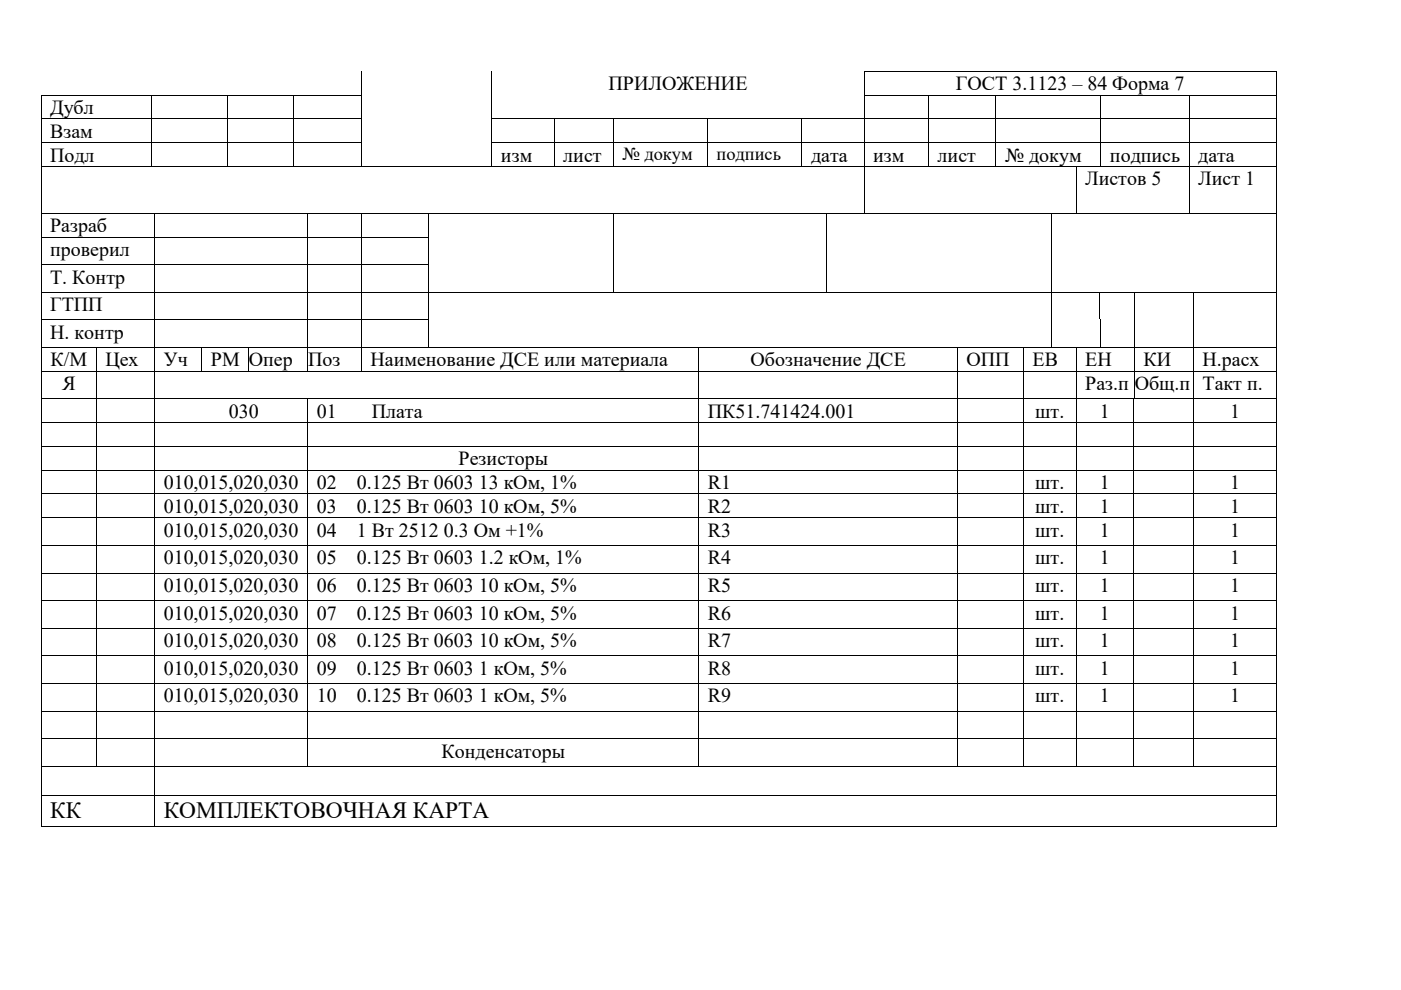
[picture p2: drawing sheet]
<svg xmlns="http://www.w3.org/2000/svg" width="297mm" height="210mm" viewBox="0 0 297 210" stroke-linecap="round" stroke-linejoin="round" font-family="sans-serif">
<defs><g id="words">
<g font-size="5">
<text x="10.6" y="173.4">КК</text>
<text x="34.7" y="173.4">КОМПЛЕКТОВОЧНАЯ КАРТА</text>
</g>
<g font-size="4.2">
<text x="129" y="19.1">ПРИЛОЖЕНИЕ</text>
<text x="202.7" y="19.1">ГОСТ 3.1123 – 84 Форма 7</text>
<text x="10.6" y="24.2">Дубл</text>
<text x="10.6" y="29.2">Взам</text>
<text x="10.6" y="34.2">Подл</text>
<text x="106.2" y="34.2">изм</text>
<text x="119.4" y="34.2">лист</text>
<text x="172" y="34.2">дата</text>
<text x="185.1" y="34.2">изм</text>
<text x="198.8" y="34.2">лист</text>
<text x="213.1" y="34.2">№ докум</text>
<text x="235.3" y="34.2">подпись</text>
<text x="254" y="34.2">дата</text>
<text x="230.1" y="39.3">Листов 5</text>
<text x="254" y="39.3">Лист 1</text>
<text x="10.6" y="49.2">Разраб</text>
<text x="10.6" y="54.3">проверил</text>
<text x="10.6" y="60.1">Т. Контр</text>
<text x="10.6" y="66">ГТПП</text>
<text x="10.6" y="71.8">Н. контр</text>
<text x="10.7" y="77.7">К/М</text>
<text x="22.3" y="77.7">Цех</text>
<text x="34.7" y="77.7">Уч</text>
<text x="44.7" y="77.7">РМ</text>
<text x="52.7" y="77.7">Опер</text>
<text x="65.3" y="77.7">Поз</text>
<text x="78.6" y="77.7">Наименование ДСЕ или материала</text>
<text x="159.1" y="77.7">Обозначение ДСЕ</text>
<text x="204.9" y="77.7">ОПП</text>
<text x="218.9" y="77.7">ЕВ</text>
<text x="230.1" y="77.7">ЕН</text>
<text x="242.4" y="77.7">КИ</text>
<text x="255" y="77.7">Н.расх</text>
<text x="13.2" y="82.7">Я</text>
<text x="230.1" y="82.7">Раз.п</text>
<text x="240.6" y="82.7">Общ.п</text>
<text x="255" y="82.7">Такт п.</text>
<text x="48.5" y="88.6">030</text>
<text x="67.2" y="88.6">01</text>
<text x="78.8" y="88.6">Плата</text>
<text x="150.1" y="88.6">ПК51.741424.001</text>
<text x="219.5" y="88.6">шт.</text>
<text x="233.2" y="88.6">1</text>
<text x="260.8" y="88.6">1</text>
<text x="97.2" y="98.7">Резисторы</text>
<text x="34.7" y="103.7">010,015,020,030</text>
<text x="67.2" y="103.7">02</text>
<text x="75.6" y="103.7">0.125 Вт 0603 13 кОм, 1%</text>
<text x="150.1" y="103.7">R1</text>
<text x="219.5" y="103.7">шт.</text>
<text x="233.2" y="103.7">1</text>
<text x="260.8" y="103.7">1</text>
<text x="34.7" y="108.8">010,015,020,030</text>
<text x="34.7" y="113.8">010,015,020,030</text>
<text x="67.2" y="108.8">03</text>
<text x="67.2" y="113.8">04</text>
<text x="75.6" y="108.8">0.125 Вт 0603 10 кОм, 5%</text>
<text x="75.6" y="113.8">1 Вт 2512 0.3 Ом +1%</text>
<text x="150.1" y="108.8">R2</text>
<text x="150.1" y="113.8">R3</text>
<text x="219.5" y="113.8">шт.</text>
<text x="219.5" y="108.8">шт.</text>
<text x="233.2" y="113.8">1</text>
<text x="233.2" y="108.8">1</text>
<text x="260.8" y="108.8">1</text>
<text x="260.8" y="113.8">1</text>
<text x="34.7" y="119.7">010,015,020,030</text>
<text x="67.2" y="119.7">05</text>
<text x="75.6" y="119.7">0.125 Вт 0603 1.2 кОм, 1%</text>
<text x="150.1" y="119.7">R4</text>
<text x="219.5" y="119.7">шт.</text>
<text x="233.2" y="119.7">1</text>
<text x="260.8" y="119.7">1</text>
<text x="34.7" y="125.5">010,015,020,030</text>
<text x="67.2" y="125.5">06</text>
<text x="75.6" y="125.5">0.125 Вт 0603 10 кОм, 5%</text>
<text x="150.1" y="125.5">R5</text>
<text x="219.5" y="125.5">шт.</text>
<text x="233.2" y="125.5">1</text>
<text x="260.8" y="125.5">1</text>
<text x="34.7" y="131.4">010,015,020,030</text>
<text x="67.2" y="131.4">07</text>
<text x="75.6" y="131.4">0.125 Вт 0603 10 кОм, 5%</text>
<text x="150.1" y="131.4">R6</text>
<text x="219.5" y="131.4">шт.</text>
<text x="233.2" y="131.4">1</text>
<text x="260.8" y="131.4">1</text>
<text x="34.7" y="137.2">010,015,020,030</text>
<text x="67.2" y="137.2">08</text>
<text x="75.6" y="137.2">0.125 Вт 0603 10 кОм, 5%</text>
<text x="150.1" y="137.2">R7</text>
<text x="219.5" y="137.2">шт.</text>
<text x="233.2" y="137.2">1</text>
<text x="260.8" y="137.2">1</text>
<text x="34.7" y="143.1">010,015,020,030</text>
<text x="67.2" y="143.1">09</text>
<text x="75.6" y="143.1">0.125 Вт 0603 1 кОм, 5%</text>
<text x="150.1" y="143.1">R8</text>
<text x="219.5" y="143.1">шт.</text>
<text x="233.2" y="143.1">1</text>
<text x="260.8" y="143.1">1</text>
<text x="34.7" y="148.9">010,015,020,030</text>
<text x="67.2" y="148.9">10</text>
<text x="75.6" y="148.9">0.125 Вт 0603 1 кОм, 5%</text>
<text x="150.1" y="148.9">R9</text>
<text x="219.5" y="148.9">шт.</text>
<text x="233.2" y="148.9">1</text>
<text x="260.8" y="148.9">1</text>
<text x="93.6" y="160.7">Конденсаторы</text>
</g>
<g font-size="3.9">
<text x="131.9" y="33.9">№ докум</text>
<text x="151.9" y="33.9">подпись</text>
</g>
</g></defs>
<g fill="#000">
<path d="M76.6 15h.1v.2h-.1zM104.2 15h.2v.2h-.2zM183.1 15h.2v.2h-.2zM270.6 15h.2v.2h-.2zM8.6 20.1h.2v.1h-.2zM8.6 25.1h.2v.2h-.2zM8.6 30.1h.2v.2h-.2zM8.6 35.2h.2v.1h-.2zM8.8 20.1h.2v.1h-.2zM32.1 20.1h.2v.1h-.2zM32.1 25.1h.2v.2h-.2zM32.1 30.1h.2v.2h-.2z"/>
<path d="M32.1 35.2h.2v.1h-.2zM48.1 20.1h.2v.1h-.2zM48.1 25.1h.2v.2h-.2zM48.1 30.1h.2v.2h-.2zM48.1 35.2h.2v.1h-.2zM62.2 20.1h.2v.1h-.2zM62.2 25.1h.2v.2h-.2zM62.2 30.1h.2v.2h-.2zM62.2 35.2h.2v.1h-.2zM76.6 20.1h.1v.1h-.1zM76.6 25.1h.1v.2h-.1zM76.6 30.1h.1v.2h-.1z"/>
<path d="M76.6 35.2h.1v.1h-.1zM104.2 20.1h.2v.1h-.2zM104.2 25.1h.2v.2h-.2zM104.2 30.1h.2v.2h-.2zM104.2 35.2h.2v.1h-.2zM117.4 25.1h.2v.2h-.2zM117.4 30.1h.2v.2h-.2zM117.4 35.2h.2v.1h-.2zM129.9 25.1h.2v.2h-.2zM129.9 30.1h.2v.2h-.2zM129.9 35.2h.2v.1h-.2zM149.9 25.1h.2v.2h-.2z"/>
<path d="M149.9 30.1h.2v.2h-.2zM149.9 35.2h.2v.1h-.2zM169.9 25.1h.2v.2h-.2zM169.9 30.1h.2v.2h-.2zM169.9 35.2h.2v.1h-.2zM183.1 20.1h.2v.1h-.2zM183.1 25.1h.2v.2h-.2zM183.1 30.1h.2v.2h-.2zM183.1 35.2h.2v.1h-.2zM196.8 20.1h.1v.1h-.1zM196.8 25.1h.1v.2h-.1zM196.8 30.1h.1v.2h-.1z"/>
<path d="M196.8 35.2h.1v.1h-.1zM211.1 20.1h.1v.1h-.1zM211.1 25.1h.1v.2h-.1zM211.1 30.1h.1v.2h-.1zM211.1 35.2h.1v.1h-.1zM228.1 35.2h.2v.1h-.2zM233.3 20.1h.2v.1h-.2zM233.3 25.1h.2v.2h-.2zM233.3 30.1h.2v.2h-.2zM233.3 35.2h.2v.1h-.2zM252 20.1h.2v.1h-.2zM252 25.1h.2v.2h-.2z"/>
<path d="M252 30.1h.2v.2h-.2zM252 35.2h.2v.1h-.2zM270.6 20.1h.2v.1h-.2zM270.6 25.1h.2v.2h-.2zM270.6 30.1h.2v.2h-.2zM270.6 35.2h.2v.1h-.2zM8.6 45.1h.2v.2h-.2zM8.6 50.2h.2v.1h-.2zM8.6 56h.2v.2h-.2zM32.7 45.1h.1v.2h-.1zM32.7 50.2h.1v.1h-.1zM32.7 56h.1v.2h-.1z"/>
<path d="M65.2 45.1h.2v.2h-.2zM65.2 50.2h.2v.1h-.2zM65.2 56h.2v.2h-.2zM76.6 45.1h.1v.2h-.1zM76.6 50.2h.1v.1h-.1zM76.6 56h.1v.2h-.1zM90.7 45.1h.2v.2h-.2zM90.7 50.2h.2v.1h-.2zM90.7 56h.2v.2h-.2zM129.9 45.1h.2v.2h-.2zM129.9 50.2h.2v.1h-.2zM129.9 56h.2v.2h-.2z"/>
<path d="M175.2 45.1h.2v.2h-.2zM175.2 50.2h.2v.1h-.2zM175.2 56h.2v.2h-.2zM183.1 45.1h.2v.2h-.2zM222.8 45.1h.1v.2h-.1zM222.8 50.2h.1v.1h-.1zM222.8 56h.1v.2h-.1zM228.1 45.1h.2v.2h-.2zM252 45.1h.2v.2h-.2zM270.6 45.1h.2v.2h-.2zM270.6 50.2h.2v.1h-.2zM270.6 56h.2v.2h-.2z"/>
<path d="M8.6 61.8h.2v.2h-.2zM8.6 67.7h.2v.2h-.2zM8.6 73.6h.2v.1h-.2zM8.6 78.6h.2v.2h-.2zM20.4 73.6h.1v.1h-.1zM20.4 78.6h.1v.2h-.1zM32.7 61.8h.1v.2h-.1zM32.7 67.7h.1v.2h-.1zM32.7 73.6h.1v.1h-.1zM32.7 78.6h.1v.2h-.1zM42.7 73.6h.1v.1h-.1zM42.7 78.6h.1v.2h-.1z"/>
<path d="M52.7 73.6h.1v.1h-.1zM52.7 78.6h.1v.2h-.1zM65.2 61.8h.2v.2h-.2zM65.2 67.7h.2v.2h-.2zM65.2 73.6h.2v.1h-.2zM65.2 78.6h.2v.2h-.2zM76.6 61.8h.1v.2h-.1zM76.6 67.7h.1v.2h-.1zM76.6 73.6h.1v.1h-.1zM76.6 78.6h.1v.2h-.1zM90.7 61.8h.2v.2h-.2zM90.7 67.7h.2v.2h-.2z"/>
<path d="M90.7 73.6h.2v.1h-.2zM129.9 61.8h.2v.2h-.2zM148.1 73.6h.1v.1h-.1zM148.1 78.6h.1v.2h-.1zM175.2 61.8h.2v.2h-.2zM202.9 73.6h.2v.1h-.2zM202.9 78.6h.2v.2h-.2zM217 73.6h.1v.1h-.1zM217 78.6h.1v.2h-.1zM222.8 61.8h.1v.2h-.1zM222.8 67.7h.1v.2h-.1zM222.8 73.6h.1v.1h-.1z"/>
<path d="M228.1 73.6h.2v.1h-.2zM228.1 78.6h.2v.2h-.2zM233.1 61.8h.2v.2h-.2zM233.3 67.7h.2v.2h-.2zM233.3 73.6h.2v.1h-.2zM240.4 61.8h.2v.2h-.2zM240.4 67.7h.2v.2h-.2zM240.4 73.6h.2v.1h-.2zM240.4 78.6h.2v.2h-.2zM253 61.8h.1v.2h-.1zM253 67.7h.1v.2h-.1zM253 73.6h.1v.1h-.1z"/>
<path d="M253 78.6h.1v.2h-.1zM270.6 61.8h.2v.2h-.2zM270.6 67.7h.2v.2h-.2zM270.6 73.6h.2v.1h-.2zM270.6 78.6h.2v.2h-.2zM8.6 84.5h.2v.1h-.2zM8.6 89.5h.2v.2h-.2zM8.6 94.6h.2v.1h-.2zM8.6 99.6h.2v.2h-.2zM20.4 84.5h.1v.1h-.1zM20.4 89.5h.1v.2h-.1zM20.4 94.6h.1v.1h-.1z"/>
<path d="M20.4 99.6h.1v.2h-.1zM32.7 84.5h.1v.1h-.1zM32.7 89.5h.1v.2h-.1zM32.7 94.6h.1v.1h-.1zM32.7 99.6h.1v.2h-.1zM65.2 84.5h.2v.1h-.2zM65.2 89.5h.2v.2h-.2zM65.2 94.6h.2v.1h-.2zM65.2 99.6h.2v.2h-.2zM148.1 84.5h.1v.1h-.1zM148.1 89.5h.1v.2h-.1zM148.1 94.6h.1v.1h-.1z"/>
<path d="M148.1 99.6h.1v.2h-.1zM202.9 84.5h.2v.1h-.2zM202.9 89.5h.2v.2h-.2zM202.9 94.6h.2v.1h-.2zM202.9 99.6h.2v.2h-.2zM217 84.5h.1v.1h-.1zM217 89.5h.1v.2h-.1zM217 94.6h.1v.1h-.1zM217 99.6h.1v.2h-.1zM228.1 84.5h.2v.1h-.2zM228.1 89.5h.2v.2h-.2zM228.1 94.6h.2v.1h-.2z"/>
<path d="M228.1 99.6h.2v.2h-.2zM240.3 84.5h.1v.1h-.1zM240.3 89.5h.1v.2h-.1zM240.3 94.6h.1v.1h-.1zM240.3 99.6h.1v.2h-.1zM240.4 84.5h.2v.1h-.2zM253 84.5h.1v.1h-.1zM253 89.5h.1v.2h-.1zM253 94.6h.1v.1h-.1zM253 99.6h.1v.2h-.1zM270.6 84.5h.2v.1h-.2zM270.6 89.5h.2v.2h-.2z"/>
<path d="M270.6 94.6h.2v.1h-.2zM270.6 99.6h.2v.2h-.2zM8.6 104.6h.2v.2h-.2zM8.6 109.7h.2v.2h-.2zM8.6 115.5h.2v.2h-.2zM20.4 104.6h.1v.2h-.1zM20.4 109.7h.1v.2h-.1zM20.4 115.5h.1v.2h-.1zM32.7 104.6h.1v.2h-.1zM32.7 109.7h.1v.2h-.1zM32.7 115.5h.1v.2h-.1zM65.2 104.6h.2v.2h-.2z"/>
<path d="M65.2 109.7h.2v.2h-.2zM65.2 115.5h.2v.2h-.2zM148.1 104.6h.1v.2h-.1zM148.1 109.7h.1v.2h-.1zM148.1 115.5h.1v.2h-.1zM202.9 104.6h.2v.2h-.2zM202.9 109.7h.2v.2h-.2zM202.9 115.5h.2v.2h-.2zM217 104.6h.1v.2h-.1zM217 109.7h.1v.2h-.1zM217 115.5h.1v.2h-.1zM228.1 104.6h.2v.2h-.2z"/>
<path d="M228.1 109.7h.2v.2h-.2zM228.1 115.5h.2v.2h-.2zM240.3 104.6h.1v.2h-.1zM240.3 109.7h.1v.2h-.1zM240.3 115.5h.1v.2h-.1zM253 104.6h.1v.2h-.1zM253 109.7h.1v.2h-.1zM253 115.5h.1v.2h-.1zM270.6 104.6h.2v.2h-.2zM270.6 109.7h.2v.2h-.2zM270.6 115.5h.2v.2h-.2zM8.6 121.4h.2v.2h-.2z"/>
<path d="M8.6 127.3h.2v.1h-.2zM8.6 133.1h.2v.2h-.2zM8.6 139h.2v.1h-.2zM20.4 121.4h.1v.2h-.1zM20.4 127.3h.1v.1h-.1zM20.4 133.1h.1v.2h-.1zM20.4 139h.1v.1h-.1zM32.7 121.4h.1v.2h-.1zM32.7 127.3h.1v.1h-.1zM32.7 133.1h.1v.2h-.1zM32.7 139h.1v.1h-.1zM65.2 121.4h.2v.2h-.2z"/>
<path d="M65.2 127.3h.2v.1h-.2zM65.2 133.1h.2v.2h-.2zM65.2 139h.2v.1h-.2zM148.1 121.4h.1v.2h-.1zM148.1 127.3h.1v.1h-.1zM148.1 133.1h.1v.2h-.1zM148.1 139h.1v.1h-.1zM202.9 121.4h.2v.2h-.2zM202.9 127.3h.2v.1h-.2zM202.9 133.1h.2v.2h-.2zM202.9 139h.2v.1h-.2zM217 121.4h.1v.2h-.1z"/>
<path d="M217 127.3h.1v.1h-.1zM217 133.1h.1v.2h-.1zM217 139h.1v.1h-.1zM228.1 121.4h.2v.2h-.2zM228.1 127.3h.2v.1h-.2zM228.1 133.1h.2v.2h-.2zM228.1 139h.2v.1h-.2zM240.3 121.4h.1v.2h-.1zM240.3 127.3h.1v.1h-.1zM240.3 133.1h.1v.2h-.1zM240.3 139h.1v.1h-.1zM253 121.4h.1v.2h-.1z"/>
<path d="M253 127.3h.1v.1h-.1zM253 133.1h.1v.2h-.1zM253 139h.1v.1h-.1zM270.6 121.4h.2v.2h-.2zM270.6 127.3h.2v.1h-.2zM270.6 133.1h.2v.2h-.2zM270.6 139h.2v.1h-.2zM8.6 144.8h.2v.2h-.2zM8.6 150.7h.2v.1h-.2zM8.6 156.5h.2v.2h-.2zM20.4 144.8h.1v.2h-.1zM20.4 150.7h.1v.1h-.1z"/>
<path d="M20.4 156.5h.1v.2h-.1zM32.7 144.8h.1v.2h-.1zM32.7 150.7h.1v.1h-.1zM32.7 156.5h.1v.2h-.1zM65.2 144.8h.2v.2h-.2zM65.2 150.7h.2v.1h-.2zM65.2 156.5h.2v.2h-.2zM148.1 144.8h.1v.2h-.1zM148.1 150.7h.1v.1h-.1zM148.1 156.5h.1v.2h-.1zM202.9 144.8h.2v.2h-.2zM202.9 150.7h.2v.1h-.2z"/>
<path d="M202.9 156.5h.2v.2h-.2zM217 144.8h.1v.2h-.1zM217 150.7h.1v.1h-.1zM217 156.5h.1v.2h-.1zM228.1 144.8h.2v.2h-.2zM228.1 150.7h.2v.1h-.2zM228.1 156.5h.2v.2h-.2zM240.3 144.8h.1v.2h-.1zM240.3 150.7h.1v.1h-.1zM240.3 156.5h.1v.2h-.1zM253 144.8h.1v.2h-.1zM253 150.7h.1v.1h-.1z"/>
<path d="M253 156.5h.1v.2h-.1zM270.6 144.8h.2v.2h-.2zM270.6 150.7h.2v.1h-.2zM270.6 156.5h.2v.2h-.2zM8.6 162.4h.2v.2h-.2zM8.6 168.7h.2v.1h-.2zM8.6 175.2h.2v.1h-.2zM20.4 162.4h.1v.2h-.1zM32.7 162.4h.1v.2h-.1zM32.7 168.7h.1v.1h-.1zM32.7 175.2h.1v.1h-.1zM65.2 162.4h.2v.2h-.2z"/>
<path d="M148.1 162.4h.1v.2h-.1zM202.9 162.4h.2v.2h-.2zM217 162.4h.1v.2h-.1zM228.1 162.4h.2v.2h-.2zM240.3 162.4h.1v.2h-.1zM253 162.4h.1v.2h-.1zM270.6 162.4h.2v.2h-.2zM270.6 168.7h.2v.1h-.2zM270.6 175.2h.2v.1h-.2z"/>
</g>
<g fill="none" stroke="#000" stroke-width=".21">
<path d="M76.7 15.2v4.9M104.3 15.2v4.9M183.2 15.2v4.9M183.3 15.1h87.3M270.7 15.2v4.9M8.7 20.2v4.9M8.7 25.3v4.8M8.7 30.3v4.9M8.7 35.3v9.8M8.8 25.2h23.3M8.8 30.2h23.3M8.8 35.3h23.3"/>
<path d="M9 20.2h23.1M32.2 20.2v4.9M32.2 25.3v4.8M32.2 30.3v4.9M32.3 20.2h15.8M32.3 25.2h15.8M32.3 30.2h15.8M32.3 35.3h15.8M48.2 20.2v4.9M48.2 25.3v4.8M48.2 30.3v4.9M48.3 20.2h13.9"/>
<path d="M48.3 25.2h13.9M48.3 30.2h13.9M48.3 35.3h13.9M62.3 20.2v4.9M62.3 25.3v4.8M62.3 30.3v4.9M62.4 20.2h14.2M62.4 25.2h14.2M62.4 30.2h14.2M62.4 35.3h14.2M76.7 20.2v4.9M76.7 25.3v4.8"/>
<path d="M76.7 30.3v4.9M76.7 35.3h27.5M104.3 20.2v4.9M104.3 25.3v4.8M104.3 30.3v4.9M104.4 25.2h13M104.4 30.2h13M104.4 35.3h13M117.5 25.3v4.8M117.5 30.3v4.9M117.6 25.2h12.3M117.6 30.2h12.3"/>
<path d="M117.6 35.3h12.3M130 25.3v4.8M130 30.3v4.9M130.1 25.2h19.8M130.1 30.2h19.8M130.1 35.3h19.8M150 25.3v4.8M150 30.3v4.9M150.1 25.2h19.8M150.1 30.2h19.8M150.1 35.3h19.8M170 25.3v4.8"/>
<path d="M170 30.3v4.9M170.1 25.2h13M170.1 30.2h13M170.1 35.3h13M183.2 20.2v4.9M183.2 25.3v4.8M183.2 30.3v4.9M183.2 35.3v9.8M183.3 20.2h13.5M183.3 25.2h13.5M183.3 30.2h13.5M183.3 35.3h13.5"/>
<path d="M196.8 20.2v4.9M196.8 25.3v4.8M196.8 30.3v4.9M196.9 20.2h14.2M196.9 25.2h14.2M196.9 30.2h14.2M196.9 35.3h14.2M211.2 20.2v4.9M211.2 25.3v4.8M211.2 30.3v4.9M211.2 20.2h22.1M211.2 25.2h22.1"/>
<path d="M211.2 30.2h22.1M211.2 35.3h16.9M228.2 35.3v9.8M228.3 35.3h5M233.4 20.2v4.9M233.4 25.3v4.8M233.4 30.3v4.9M233.5 20.2h18.5M233.5 25.2h18.5M233.5 30.2h18.5M233.5 35.3h18.5M252.1 20.2v4.9"/>
<path d="M252.1 25.3v4.8M252.1 30.3v4.9M252.1 35.3v9.8M252.2 20.2h18.4M252.2 25.2h18.4M252.2 30.2h18.4M252.2 35.3h18.4M270.7 20.2v4.9M270.7 25.3v4.8M270.7 30.3v4.9M270.7 35.3v9.8M8.7 45.3v4.9"/>
<path d="M8.7 50.3v5.7M8.7 56.2v5.6M8.8 45.2h23.9M8.8 50.2h23.9M8.8 56.1h23.9M32.8 45.3v4.9M32.8 50.3v5.7M32.8 56.2v5.6M32.8 45.2h32.4M32.8 50.2h32.4M32.8 56.1h32.4M65.3 45.3v4.9"/>
<path d="M65.3 50.3v5.7M65.3 56.2v5.6M65.4 45.2h11.2M65.4 50.2h11.2M65.4 56.1h11.2M76.7 45.3v4.9M76.7 50.3v5.7M76.7 56.2v5.6M76.7 45.2h14M76.7 50.2h14M76.7 56.1h14M90.8 45.3v4.9"/>
<path d="M90.8 50.3v5.7M90.8 56.2v5.6M90.9 45.2h39M130 45.3v4.9M130 50.3v5.7M130 56.2v5.6M130.1 45.2h45.1M175.3 45.3v4.9M175.3 50.3v5.7M175.3 56.2v5.6M175.4 45.2h7.7M183.3 45.2h39.5"/>
<path d="M222.8 45.3v4.9M222.8 50.3v5.7M222.8 56.2v5.6M222.9 45.2h5.2M228.3 45.2h23.7M252.2 45.2h18.4M270.7 45.3v4.9M270.7 50.3v5.7M270.7 56.2v5.6M8.7 62v5.7M8.7 67.9v5.7M8.7 73.7v4.9"/>
<path d="M8.7 78.8v5.7M8.8 61.9h23.9M8.8 67.8h23.9M8.8 73.7h11.6M8.8 78.7h11.6M20.4 73.7v4.9M20.4 78.8v5.7M20.5 73.7h12.2M20.5 78.7h12.2M32.8 62v5.7M32.8 67.9v5.7M32.8 73.7v4.9"/>
<path d="M32.8 78.8v5.7M32.8 61.9h32.4M32.8 67.8h32.4M32.8 73.7h9.9M32.8 78.7h9.9M42.8 73.7v4.9M42.8 73.7h9.9M42.8 78.7h9.9M52.7 73.7v4.9M52.8 73.7h12.4M52.8 78.7h12.4M65.3 62v5.7"/>
<path d="M65.3 67.9v5.7M65.3 73.7v4.9M65.4 61.9h11.2M65.4 67.8h11.2M65.4 73.7h11.2M65.4 78.7h11.2M76.7 62v5.7M76.7 67.9v5.7M76.7 73.7v4.9M76.7 61.9h14M76.7 67.8h14M76.7 73.7h14"/>
<path d="M76.7 78.7h71.4M90.8 62v5.7M90.8 67.9v5.7M90.9 61.9h39M90.9 73.7h57.2M130.1 61.9h45.1M148.2 73.7v4.9M148.2 78.8v5.7M148.2 73.7h54.7M148.2 78.7h54.7M175.4 61.9h47.4M203 73.7v4.9"/>
<path d="M203 78.8v5.7M203.1 73.7h13.9M203.1 78.7h13.9M217 73.7v4.9M217 78.8v5.7M217.1 73.7h5.7M217.1 78.7h11M222.8 62v5.7M222.8 67.9v5.7M222.9 61.9h10.2M222.9 73.7h5.2M228.2 73.7v4.9"/>
<path d="M228.2 78.8v5.7M228.3 73.7h5M228.3 78.7h12.1M233.2 62v5.7M233.3 61.9h7.1M233.4 67.9v5.7M233.5 73.7h6.9M240.5 62v5.7M240.5 67.9v5.7M240.5 73.7v4.9M240.5 78.8v5.7M240.6 61.9h12.4"/>
<path d="M240.6 73.7h12.4M240.6 78.7h12.4M253.1 62v5.7M253.1 67.9v5.7M253.1 73.7v4.9M253.1 78.8v5.7M253.1 61.9h17.5M253.1 73.7h17.5M253.1 78.7h17.5M270.7 62v5.7M270.7 67.9v5.7M270.7 73.7v4.9"/>
<path d="M270.7 78.8v5.7M8.7 84.6v4.9M8.7 89.7v4.9M8.7 94.7v4.9M8.7 99.8v4.8M8.8 84.5h11.6M8.8 89.6h11.6M8.8 94.7h11.6M8.8 99.7h11.6M20.4 84.6v4.9M20.4 89.7v4.9M20.4 94.7v4.9"/>
<path d="M20.4 99.8v4.8M20.5 84.5h12.2M20.5 89.6h12.2M20.5 94.7h12.2M20.5 99.7h12.2M32.8 84.6v4.9M32.8 89.7v4.9M32.8 94.7v4.9M32.8 99.8v4.8M32.8 84.5h32.4M32.8 89.6h32.4M32.8 94.7h32.4"/>
<path d="M32.8 99.7h32.4M65.3 84.6v4.9M65.3 89.7v4.9M65.3 94.7v4.9M65.3 99.8v4.8M65.4 84.5h82.7M65.4 89.6h82.7M65.4 94.7h82.7M65.4 99.7h82.7M148.2 84.6v4.9M148.2 89.7v4.9M148.2 94.7v4.9"/>
<path d="M148.2 99.8v4.8M148.2 84.5h54.7M148.2 89.6h54.7M148.2 94.7h54.7M148.2 99.7h54.7M203 84.6v4.9M203 89.7v4.9M203 94.7v4.9M203 99.8v4.8M203.1 84.5h13.9M203.1 89.6h13.9M203.1 94.7h13.9"/>
<path d="M203.1 99.7h13.9M217 84.6v4.9M217 89.7v4.9M217 94.7v4.9M217 99.8v4.8M217.1 84.5h11M217.1 89.6h11M217.1 94.7h11M217.1 99.7h11M228.2 84.6v4.9M228.2 89.7v4.9M228.2 94.7v4.9"/>
<path d="M228.2 99.8v4.8M228.3 84.5h12M228.3 89.6h12M228.3 94.7h12M228.3 99.7h12M240.4 84.6v4.9M240.4 89.7v4.9M240.4 94.7v4.9M240.4 99.8v4.8M240.4 89.6h12.6M240.4 94.7h12.6M240.4 99.7h12.6"/>
<path d="M240.6 84.5h12.4M253.1 84.6v4.9M253.1 89.7v4.9M253.1 94.7v4.9M253.1 99.8v4.8M253.1 84.5h17.5M253.1 89.6h17.5M253.1 94.7h17.5M253.1 99.7h17.5M270.7 84.6v4.9M270.7 89.7v4.9M270.7 94.7v4.9"/>
<path d="M270.7 99.8v4.8M8.7 104.8v4.9M8.7 109.9v5.6M8.7 115.7v5.7M8.8 104.7h11.6M8.8 109.8h11.6M8.8 115.6h11.6M20.4 104.8v4.9M20.4 109.9v5.6M20.4 115.7v5.7M20.5 104.7h12.2M20.5 109.8h12.2"/>
<path d="M20.5 115.6h12.2M32.8 104.8v4.9M32.8 109.9v5.6M32.8 115.7v5.7M32.8 104.7h32.4M32.8 109.8h32.4M32.8 115.6h32.4M65.3 104.8v4.9M65.3 109.9v5.6M65.3 115.7v5.7M65.4 104.7h82.7M65.4 109.8h82.7"/>
<path d="M65.4 115.6h82.7M148.2 104.8v4.9M148.2 109.9v5.6M148.2 115.7v5.7M148.2 104.7h54.7M148.2 109.8h54.7M148.2 115.6h54.7M203 104.8v4.9M203 109.9v5.6M203 115.7v5.7M203.1 104.7h13.9M203.1 109.8h13.9"/>
<path d="M203.1 115.6h13.9M217 104.8v4.9M217 109.9v5.6M217 115.7v5.7M217.1 104.7h11M217.1 109.8h11M217.1 115.6h11M228.2 104.8v4.9M228.2 109.9v5.6M228.2 115.7v5.7M228.3 104.7h12M228.3 109.8h12"/>
<path d="M228.3 115.6h12M240.4 104.8v4.9M240.4 109.9v5.6M240.4 115.7v5.7M240.4 104.7h12.6M240.4 109.8h12.6M240.4 115.6h12.6M253.1 104.8v4.9M253.1 109.9v5.6M253.1 115.7v5.7M253.1 104.7h17.5M253.1 109.8h17.5"/>
<path d="M253.1 115.6h17.5M270.7 104.8v4.9M270.7 109.9v5.6M270.7 115.7v5.7M8.7 121.6v5.7M8.7 127.4v5.7M8.7 133.3v5.7M8.7 139.1v5.7M8.8 121.5h11.6M8.8 127.3h11.6M8.8 133.2h11.6M8.8 139.1h11.6"/>
<path d="M20.4 121.6v5.7M20.4 127.4v5.7M20.4 133.3v5.7M20.4 139.1v5.7M20.5 121.5h12.2M20.5 127.3h12.2M20.5 133.2h12.2M20.5 139.1h12.2M32.8 121.6v5.7M32.8 127.4v5.7M32.8 133.3v5.7M32.8 139.1v5.7"/>
<path d="M32.8 121.5h32.4M32.8 127.3h32.4M32.8 133.2h32.4M32.8 139.1h32.4M65.3 121.6v5.7M65.3 127.4v5.7M65.3 133.3v5.7M65.3 139.1v5.7M65.4 121.5h82.7M65.4 127.3h82.7M65.4 133.2h82.7M65.4 139.1h82.7"/>
<path d="M148.2 121.6v5.7M148.2 127.4v5.7M148.2 133.3v5.7M148.2 139.1v5.7M148.2 121.5h54.7M148.2 127.3h54.7M148.2 133.2h54.7M148.2 139.1h54.7M203 121.6v5.7M203 127.4v5.7M203 133.3v5.7M203 139.1v5.7"/>
<path d="M203.1 121.5h13.9M203.1 127.3h13.9M203.1 133.2h13.9M203.1 139.1h13.9M217 121.6v5.7M217 127.4v5.7M217 133.3v5.7M217 139.1v5.7M217.1 121.5h11M217.1 127.3h11M217.1 133.2h11M217.1 139.1h11"/>
<path d="M228.2 121.6v5.7M228.2 127.4v5.7M228.2 133.3v5.7M228.2 139.1v5.7M228.3 121.5h12M228.3 127.3h12M228.3 133.2h12M228.3 139.1h12M240.4 121.6v5.7M240.4 127.4v5.7M240.4 133.3v5.7M240.4 139.1v5.7"/>
<path d="M240.4 121.5h12.6M240.4 127.3h12.6M240.4 133.2h12.6M240.4 139.1h12.6M253.1 121.6v5.7M253.1 127.4v5.7M253.1 133.3v5.7M253.1 139.1v5.7M253.1 121.5h17.5M253.1 127.3h17.5M253.1 133.2h17.5M253.1 139.1h17.5"/>
<path d="M270.7 121.6v5.7M270.7 127.4v5.7M270.7 133.3v5.7M270.7 139.1v5.7M8.7 145v5.7M8.7 150.8v5.7M8.7 156.7v5.7M8.8 144.9h11.6M8.8 150.7h11.6M8.8 156.6h11.6M20.4 145v5.7M20.4 150.8v5.7"/>
<path d="M20.4 156.7v5.7M20.5 144.9h12.2M20.5 150.7h12.2M20.5 156.6h12.2M32.8 145v5.7M32.8 150.8v5.7M32.8 156.7v5.7M32.8 144.9h32.4M32.8 150.7h32.4M32.8 156.6h32.4M65.3 145v5.7M65.3 150.8v5.7"/>
<path d="M65.3 156.7v5.7M65.4 144.9h82.7M65.4 150.7h82.7M65.4 156.6h82.7M148.2 145v5.7M148.2 150.8v5.7M148.2 156.7v5.7M148.2 144.9h54.7M148.2 150.7h54.7M148.2 156.6h54.7M203 145v5.7M203 150.8v5.7"/>
<path d="M203 156.7v5.7M203.1 144.9h13.9M203.1 150.7h13.9M203.1 156.6h13.9M217 145v5.7M217 150.8v5.7M217 156.7v5.7M217.1 144.9h11M217.1 150.7h11M217.1 156.6h11M228.2 145v5.7M228.2 150.8v5.7"/>
<path d="M228.2 156.7v5.7M228.3 144.9h12M228.3 150.7h12M228.3 156.6h12M240.4 145v5.7M240.4 150.8v5.7M240.4 156.7v5.7M240.4 144.9h12.6M240.4 150.7h12.6M240.4 156.6h12.6M253.1 145v5.7M253.1 150.8v5.7"/>
<path d="M253.1 156.7v5.7M253.1 144.9h17.5M253.1 150.7h17.5M253.1 156.6h17.5M270.7 145v5.7M270.7 150.8v5.7M270.7 156.7v5.7M8.7 162.6v6.1M8.7 168.8v6.4M8.8 162.5h11.6M8.8 168.7h23.9M8.8 175.3h23.9"/>
<path d="M20.5 162.5h12.2M32.8 162.6v6.1M32.8 168.8v6.4M32.8 162.5h32.4M32.8 168.7h237.8M32.8 175.3h237.8M65.4 162.5h82.7M148.2 162.5h54.7M203.1 162.5h13.9M217.1 162.5h11M228.3 162.5h12M240.4 162.5h12.6"/>
<path d="M253.1 162.5h17.5M270.7 162.6v6.1M270.7 168.8v6.4"/>
</g>
<use href="#words"/>
</svg>
